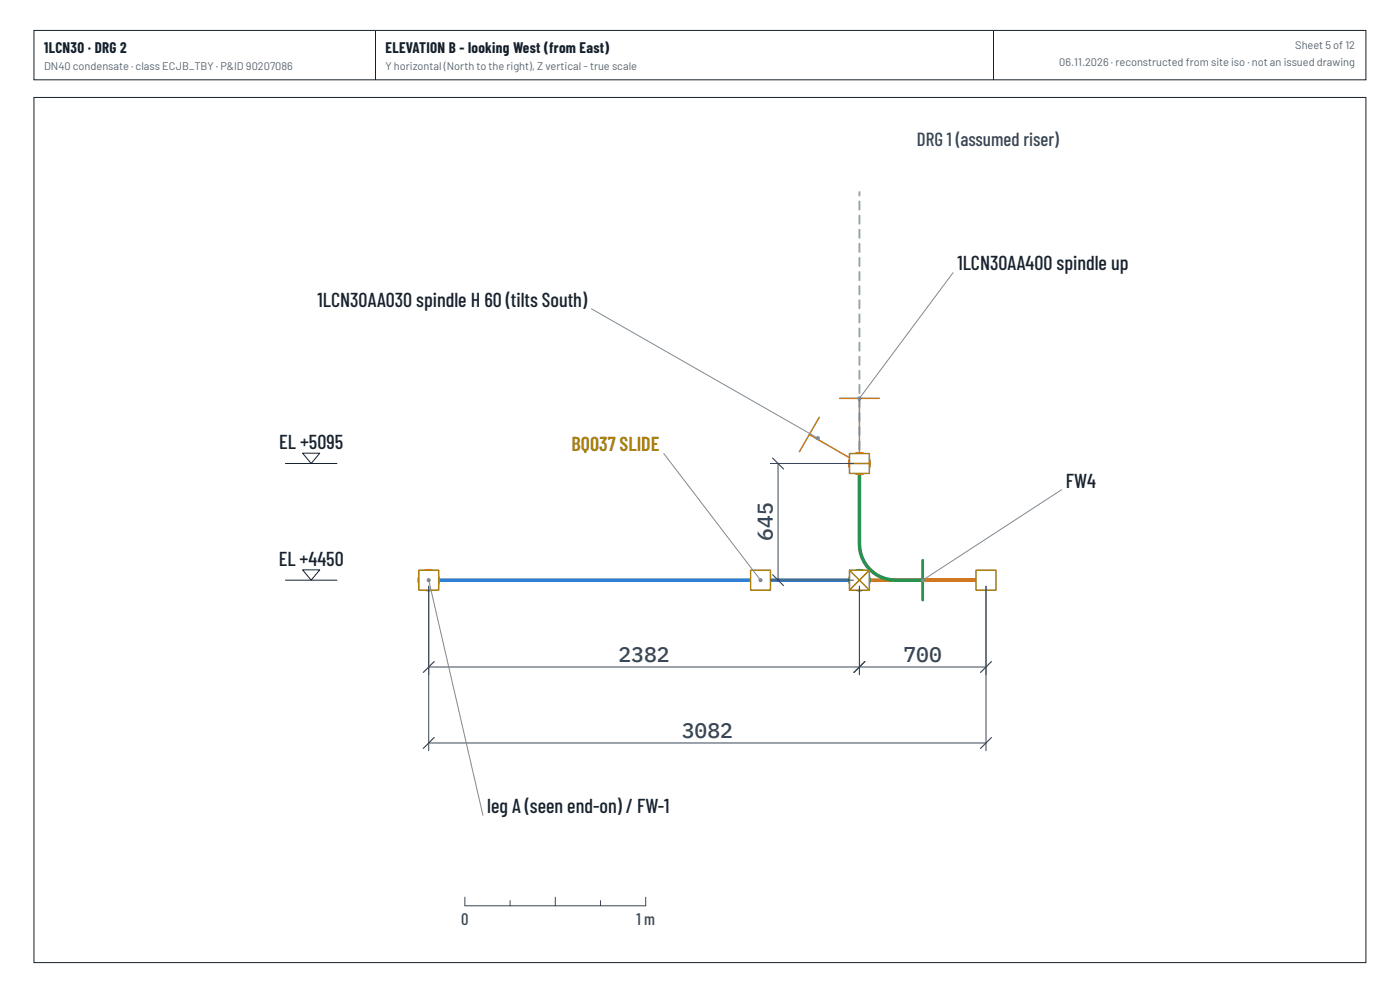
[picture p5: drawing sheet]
<svg xmlns="http://www.w3.org/2000/svg" width="420mm" height="297mm" viewBox="0 0 420 297" stroke-linecap="round" stroke-linejoin="round" font-family="sans-serif">
<defs><g id="words">
<g font-size="6.4" fill="#fff">
<text x="232" y="162.3" transform="rotate(-90 232 162.3)">645</text>
<text x="185.6" y="198.6">2382</text>
<text x="271.2" y="198.6">700</text>
<text x="204.6" y="221.4">3082</text>
</g>
<g font-size="6" fill="#fff">
<text x="287.4" y="81.1">1LCN30AA400spindle up</text>
<text x="95.3" y="92">1LCN30AA030 spindleH 60(tilts South)</text>
<text x="83.8" y="134.7">EL+5095</text>
<text x="171.6" y="135.4">BQ037 SLIDE</text>
<text x="319.9" y="146.3">FW4</text>
<text x="83.6" y="169.7">EL+4450</text>
<text x="146.2" y="244">legA(seenend-on) / FW-1</text>
</g>
<g font-size="6" fill="#18222d">
<text x="287.4" y="81.1">1LCN30AA400 spindleup</text>
<text x="95.3" y="92">1LCN30AA030spindle H 60 (tiltsSouth)</text>
<text x="83.8" y="134.7">EL +5095</text>
<text x="83.6" y="169.7">EL +4450</text>
<text x="146.2" y="244">leg A (seen end-on)/FW-1</text>
</g>
<text font-size="6" fill="#a77d00" x="171.6" y="135.4">BQ037SLIDE</text>
<text font-size="5.7" fill="#fff" x="275.2" y="43.8">DRG1(assumed riser)</text>
<text font-size="5.7" fill="#384656" x="275.2" y="43.8">DRG 1 (assumedriser)</text>
<g font-size="5" fill="#fff">
<text x="138.4" y="277.4">0</text>
<text x="191" y="277.4">1m</text>
</g>
<g font-size="4.5" fill="#16202a">
<text x="13.3" y="15.9">1LCN30 · DRG 2</text>
<text x="115.7" y="15.9">ELEVATION B - looking West (from East)</text>
</g>
<g font-size="3.3" fill="#56626e">
<text x="388.8" y="14.8">Sheet 5 of 12</text>
<text x="13.3" y="20.9">DN40 condensate · class ECJB_TBY · P&amp;ID 90207086</text>
<text x="115.7" y="20.9">Y horizontal (North to the right), Z vertical - true scale</text>
<text x="317.9" y="19.8">06.11.2026 · reconstructed from site iso · not an issued drawing</text>
</g>
</g></defs>
<path d="M10.2 9.1h399.8v14.8h-399.8zM112.6 9.3v14.5M298.3 9.3v14.5M10.2 29.2h399.8v259.6h-399.8z" fill="none" stroke="#16202a" stroke-width=".3"/>
<path d="M128.7 174.1h129.3" fill="none" stroke="#2f7fd8" stroke-width="1.1"/>
<path d="M258 174.1h37.9h-19" fill="none" stroke="#d47a1c" stroke-width="1.1"/>
<path d="M258 139.1v24.1a10.9 10.9 0 0 0 10.8 10.9h8.1" fill="none" stroke="#2a9653" stroke-width="1.1"/>
<circle cx="258" cy="139.1" r=".53" fill="#7d8590"/>
<path d="M257.7 136.5l.5 .1v2.4a.3 .3 0 0 1-.2 .3 .3 .3 0 0 1-.3-.3zM257.7 132.2l.5 .1v2.5a.29 .29 0 0 1-.2 .3 .29 .29 0 0 1-.3-.3zM257.7 128l.5 .1v2.5a.29 .29 0 0 1-.2 .3 .29 .29 0 0 1-.3-.3zM257.7 123.8l.5 .1v2.5a.29 .29 0 0 1-.2 .2 .29 .29 0 0 1-.3-.2zM257.7 119.5l.5 .1v2.5a.29 .29 0 0 1-.2 .3 .29 .29 0 0 1-.3-.3zM257.7 115.3l.5 .1v2.5a.29 .29 0 0 1-.2 .3 .29 .29 0 0 1-.3-.3zM257.7 111.1l.5 .1v2.5a.29 .29 0 0 1-.2 .2 .29 .29 0 0 1-.3-.2zM257.7 106.8l.5 .1v2.5a.29 .29 0 0 1-.2 .3 .29 .29 0 0 1-.3-.3zM257.7 102.6l.5 .1v2.5a.29 .29 0 0 1-.2 .3 .29 .29 0 0 1-.3-.3zM257.7 98.4l.5 .1v2.5a.29 .29 0 0 1-.2 .2 .29 .29 0 0 1-.3-.2zM257.7 94.1l.5 .1v2.5a.29 .29 0 0 1-.2 .3 .29 .29 0 0 1-.3-.3zM257.7 89.9l.5 .1v2.5a.29 .29 0 0 1-.2 .3 .29 .29 0 0 1-.3-.3zM257.7 85.7l.5 .1v2.5a.29 .29 0 0 1-.2 .2 .29 .29 0 0 1-.3-.2zM257.7 81.4l.5 .1v2.5a.29 .29 0 0 1-.2 .3 .29 .29 0 0 1-.3-.3zM257.7 77.2l.5 .1v2.5a.29 .29 0 0 1-.2 .3 .29 .29 0 0 1-.3-.3zM257.7 73l.5 .1v2.5a.29 .29 0 0 1-.2 .2 .29 .29 0 0 1-.3-.2zM257.7 68.7l.5 .1v2.5a.29 .29 0 0 1-.2 .3 .29 .29 0 0 1-.3-.3zM257.7 64.5l.5 .1v2.5a.29 .29 0 0 1-.2 .3 .29 .29 0 0 1-.3-.3zM257.7 60.3l.5 .1v2.5a.29 .29 0 0 1-.2 .2 .29 .29 0 0 1-.3-.2zM257.7 57.4l.5 .1v1.1a.29 .29 0 0 1-.2 .3 .29 .29 0 0 1-.3-.3z" fill="#98a2ae"/>
<path d="M252 119.5h11.9M258 119.5v19.6l-15.1-8.7M245.9 125.2l-6 10.3" fill="none" stroke="#bf3a2c" stroke-width=".42"/>
<circle cx="258" cy="139.1" r="3.3" fill="#fff"/>
<circle cx="258" cy="139.1" r="3.3" fill="none" stroke="#bf3a2c" stroke-width=".42"/>
<g fill="none" stroke="#c42b2b" stroke-width=".79">
<circle cx="258" cy="139.1" r="2.98"/>
<circle cx="128.7" cy="174.1" r="2.98"/>
</g>
<g fill="none" stroke="#15803d" stroke-width=".79">
<path d="M276.9 168.1v11.9"/>
<circle cx="258" cy="174.1" r="2.98"/>
</g>
<path d="M125.7 171.1h6v5.9h-6z" fill="#fff"/>
<path d="M125.7 171.1h6v5.9h-6z" fill="none" stroke="#a77d00" stroke-width=".42"/>
<path d="M225.3 171.1h5.9v5.9h-5.9z" fill="#fff"/>
<path d="M225.3 171.1h5.9v5.9h-5.9z" fill="none" stroke="#a77d00" stroke-width=".42"/>
<path d="M255 171.1h5.9v5.9h-5.9z" fill="#fff"/>
<path d="M255 171.1h5.9v5.9h-5.9zM255 171.1l5.9 5.9M260.9 171.1l-5.9 5.9" fill="none" stroke="#a77d00" stroke-width=".42"/>
<path d="M293 171.1h5.9v5.9h-5.9z" fill="#fff"/>
<path d="M293 171.1h5.9v5.9h-5.9z" fill="none" stroke="#a77d00" stroke-width=".42"/>
<path d="M255 136.1h5.9v5.9h-5.9z" fill="#fff"/>
<path d="M255 136.1h5.9v5.9h-5.9zM255 139.1h5.9" fill="none" stroke="#a77d00" stroke-width=".42"/>
<path d="M231.2 139.1h24.9M233.5 139.1v35M128.7 175.9v49.3M231.2 174.1h24.9M258 175.9v26.5M295.9 175.9v49.3M128.7 200.1h167.2M128.7 222.9h167.2" fill="none" stroke="#384656" stroke-width=".3"/>
<path d="M231.9 137.4l3.3 3.3M231.9 172.4l3.3 3.3M130.3 198.5l-3.3 3.2M259.6 198.5l-3.3 3.2M297.6 198.5l-3.3 3.2M130.3 221.3l-3.3 3.2M297.6 221.3l-3.3 3.2" fill="none" stroke="#384656" stroke-width=".34"/>
<path d="M85.7 139.1h15.4M90.8 136h5.2l-2.6 3.1zM85.7 174.1h15.4M90.8 171h5.2l-2.6 3.1z" fill="none" stroke="#18222d" stroke-width=".3"/>
<path d="M128.7 174.1l16.3 70.5" fill="none" stroke="#7d8994" stroke-width=".3"/>
<circle cx="128.7" cy="174.1" r=".62" fill="#7d8994"/>
<path d="M199.2 136.1l29.1 38" fill="none" stroke="#7d8994" stroke-width=".3"/>
<circle cx="228.3" cy="174.1" r=".62" fill="#7d8994"/>
<path d="M177.5 92.6l68 38.9" fill="none" stroke="#7d8994" stroke-width=".3"/>
<circle cx="245.5" cy="131.5" r=".62" fill="#7d8994"/>
<path d="M286.1 81.8l-28.1 37.7" fill="none" stroke="#7d8994" stroke-width=".3"/>
<circle cx="258" cy="119.5" r=".62" fill="#7d8994"/>
<path d="M318.6 146.9l-41.7 27.2" fill="none" stroke="#7d8994" stroke-width=".3"/>
<circle cx="276.9" cy="174.1" r=".62" fill="#7d8994"/>
<path d="M139.5 269.2v2.5h54.3v-2.5M153.1 270.2v1.5M166.7 269.2v2.5M180.2 270.2v1.5" fill="none" stroke="#384656" stroke-width=".3"/>
<use href="#words"/>
</svg>
